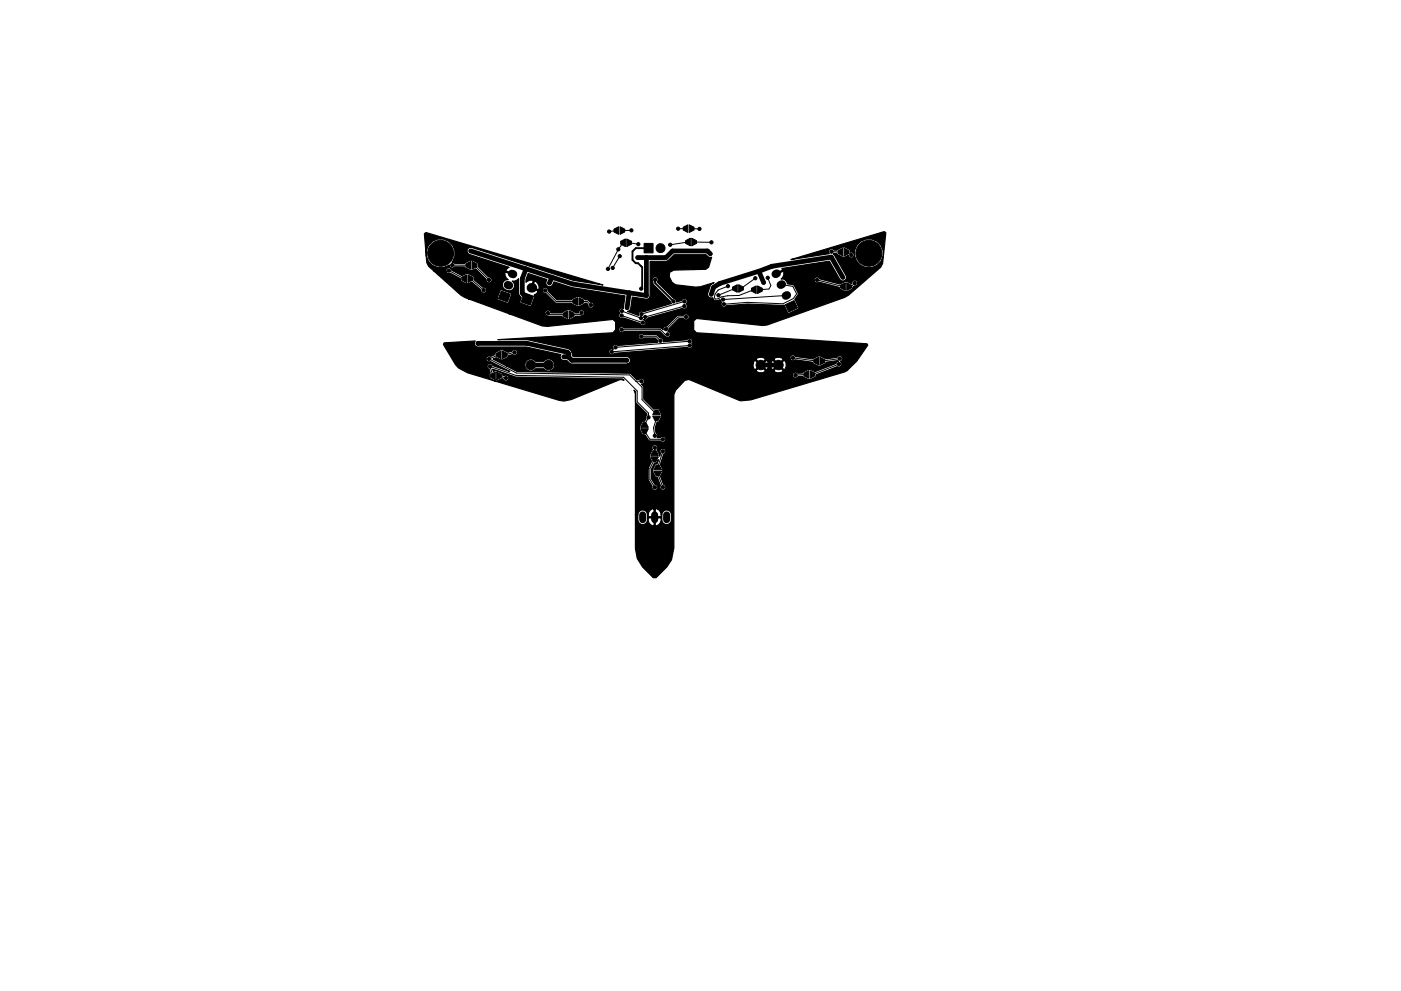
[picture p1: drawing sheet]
<svg xmlns="http://www.w3.org/2000/svg" width="297mm" height="210mm" viewBox="0 0 297 210" stroke-linecap="round" stroke-linejoin="round" font-family="sans-serif">
<g fill="#000" stroke="#000" stroke-width=".21">
<path d="M97.9 58.8l1-.5v1.6l-1-.5zM98.8 56l1-.5v1.6l-1-.5zM99.2 58.3l1 .5v.6l-1 .5zM100.1 55.5l1 .5v.6l-1 .5zM130.2 48.6l1-.5v1.6l-1-.5zM131.5 48.1l1 .5v.6l-1 .5zM131.6 51.2l1-.5v1.6l-1-.5zM132.9 50.7l1 .5v.6l-1 .5zM136.6 51.6h1.9v2h-1.9zM144.8 48.2l1-.5v1.6l-1-.5zM145.4 51.1l1-.5v1.6l-1-.5zM146.1 47.7l1 .5v.6l-1 .5z"/>
<path d="M146.7 50.6l1 .5v.6l-1 .5zM177.7 53.2l1-.5v1.6l-1-.5zM179 52.7l1 .5v.6l-1 .5zM104 79.5l1-.5v1.6l-1-.5zM106.3 61.7l1.9 .7-.6 1.7-1.9-.7zM105.2 75l1-.5v1.6l-1-.5zM105.3 79l1 .5v.6l-1 .5zM106.5 74.5l1 .5v.6l-1 .5zM111.2 62.1l1.9 .7-.7 2-1.9-.7zM119.4 66.5l1-.5v1.6l-1-.5zM120.7 66l1 .5v.6l-1 .5zM121.4 63.7l1-.5v1.6l-1-.5z"/>
<path d="M122.7 63.2l1 .5v.6l-1 .5zM155.3 60.9l1-.5v1.6l-1-.5zM156.6 60.4l1 .5v.6l-1 .5zM159.3 61.2l1-.5v1.6l-1-.5zM160.6 60.7l1 .5v.6l-1 .5zM166.5 64.6l1.9-.8 .7 1.5-1.9 .9zM170.5 79.1l1-.5v1.6l-1-.5zM171.8 78.6l1 .5v.6l-1 .5zM172.5 76.3l1-.5v1.6l-1-.5zM173.8 75.8l1 .5v.6l-1 .5zM178.2 60.5l1-.5v1.6l-1-.5zM179.5 60l1 .5v.6l-1 .5z"/>
<path d="M135.9 91h1.6l-.5 1h-.6zM136.4 89.7h.6l.5 1h-1.6zM138 96.9h1.6l-.5 1h-.6zM138.4 88.3h1.6l-.5 1h-.6zM138.5 95.6h.6l.5 1h-1.6zM138.6 100h1.6l-.5 1h-.6zM138.9 87h.6l.5 1h-1.6zM139.1 98.7h.6l.5 1h-1.6z"/>
<circle cx="93.4" cy="53.7" r="2.75"/>
<circle cx="95.2" cy="57.4" r=".34"/>
<circle cx="95.9" cy="56.2" r=".34"/>
<circle cx="99.8" cy="53.2" r=".34"/>
<circle cx="103.7" cy="59.4" r=".34"/>
<circle cx="104.3" cy="57.7" r=".34"/>
<circle cx="128.9" cy="57" r=".34"/>
<circle cx="129.1" cy="49.1" r=".34"/>
<circle cx="129.9" cy="56.8" r=".34"/>
<circle cx="131.1" cy="52.9" r=".34"/>
<circle cx="131.4" cy="54.3" r=".34"/>
<circle cx="133.9" cy="48.9" r=".34"/>
<circle cx="135.2" cy="54.6" r=".34"/>
<circle cx="135.3" cy="51.8" r=".34"/>
<circle cx="138.9" cy="59.3" r=".34"/>
<circle cx="140" cy="59.3" r=".34"/>
<circle cx="140" cy="52.6" r=".95"/>
<circle cx="141.8" cy="56.4" r=".34"/>
<circle cx="142.1" cy="51.9" r=".34"/>
<circle cx="143.8" cy="48.5" r=".34"/>
<circle cx="144.3" cy="56.3" r=".34"/>
<circle cx="148.3" cy="48.6" r=".34"/>
<circle cx="150.6" cy="53.8" r=".34"/>
<circle cx="150.8" cy="51.4" r=".34"/>
<circle cx="160.1" cy="59" r=".34"/>
<circle cx="161.9" cy="59.9" r=".34"/>
<circle cx="162.8" cy="58.9" r=".34"/>
<circle cx="173.2" cy="59.4" r=".34"/>
<circle cx="176.3" cy="53.4" r=".34"/>
<circle cx="178.7" cy="58.8" r=".34"/>
<circle cx="180.5" cy="54.1" r=".34"/>
<circle cx="184.2" cy="53.7" r="2.75"/>
<circle cx="101.3" cy="72.9" r=".34"/>
<circle cx="102.6" cy="61.6" r=".34"/>
<circle cx="103.7" cy="76.1" r=".34"/>
<circle cx="103.9" cy="77.7" r=".34"/>
<circle cx="108" cy="74" r=".34"/>
<circle cx="109.1" cy="74.7" r=".34"/>
<circle cx="112.5" cy="77.4" r="1"/>
<circle cx="115.1" cy="67.9" r=".34"/>
<circle cx="115.6" cy="61.6" r=".34"/>
<circle cx="116.2" cy="66.4" r=".34"/>
<circle cx="116.3" cy="77.4" r="1"/>
<circle cx="116.5" cy="60" r=".34"/>
<circle cx="117.3" cy="72.5" r=".34"/>
<circle cx="119.5" cy="75.7" r=".34"/>
<circle cx="120.3" cy="74.7" r=".34"/>
<circle cx="120.5" cy="61.9" r=".34"/>
<circle cx="120.5" cy="75.7" r=".34"/>
<circle cx="123.3" cy="66.4" r=".34"/>
<circle cx="125.3" cy="64.8" r=".34"/>
<circle cx="129.7" cy="74.6" r=".34"/>
<circle cx="130.5" cy="73.7" r=".34"/>
<circle cx="131.3" cy="64.6" r=".34"/>
<circle cx="131.8" cy="69.9" r=".34"/>
<circle cx="131.8" cy="66.9" r=".34"/>
<circle cx="131.8" cy="66" r=".34"/>
<circle cx="132.9" cy="76.4" r=".34"/>
<circle cx="132.9" cy="65.3" r=".34"/>
<circle cx="135.9" cy="67.5" r=".34"/>
<circle cx="135.9" cy="61.2" r=".34"/>
<circle cx="135.9" cy="72.2" r=".34"/>
<circle cx="136" cy="71.4" r=".34"/>
<circle cx="136" cy="66.6" r=".34"/>
<circle cx="136.2" cy="78.4" r=".34"/>
<circle cx="136.3" cy="68.4" r=".34"/>
<circle cx="136.8" cy="67.2" r=".34"/>
<circle cx="137.1" cy="62.7" r=".34"/>
<circle cx="139.4" cy="78.4" r=".34"/>
<circle cx="140" cy="72.3" r=".34"/>
<circle cx="141.2" cy="69.8" r=".34"/>
<circle cx="141.5" cy="70.9" r=".34"/>
<circle cx="141.6" cy="66.6" r=".34"/>
<circle cx="142.8" cy="63.9" r=".34"/>
<circle cx="145.1" cy="64.9" r=".34"/>
<circle cx="145.1" cy="63.9" r=".34"/>
<circle cx="145.5" cy="67.2" r=".34"/>
<circle cx="146.2" cy="72.4" r=".34"/>
<circle cx="146.2" cy="73.3" r=".34"/>
<circle cx="150.8" cy="62.4" r=".34"/>
<circle cx="152.3" cy="62.6" r=".34"/>
<circle cx="152.6" cy="60.1" r=".34"/>
<circle cx="153.3" cy="63.5" r=".34"/>
<circle cx="153.5" cy="64.5" r=".34"/>
<circle cx="154.3" cy="60.7" r=".34"/>
<circle cx="158.5" cy="64.9" r=".34"/>
<circle cx="161.3" cy="77.4" r="1"/>
<circle cx="161.8" cy="68.2" r=".34"/>
<circle cx="165" cy="77.4" r="1"/>
<circle cx="165.1" cy="74" r=".34"/>
<circle cx="168.1" cy="75.9" r=".34"/>
<circle cx="168.7" cy="79.6" r=".34"/>
<circle cx="175" cy="61.4" r=".34"/>
<circle cx="177.6" cy="61.6" r=".34"/>
<circle cx="177.9" cy="77.3" r=".34"/>
<circle cx="177.9" cy="74.8" r=".34"/>
<circle cx="178.1" cy="76.1" r=".34"/>
<circle cx="181.2" cy="60.1" r=".34"/>
<circle cx="107.3" cy="80.2" r=".34"/>
<circle cx="136" cy="80.9" r=".34"/>
<circle cx="137.1" cy="84.2" r=".34"/>
<circle cx="137.2" cy="95" r=".34"/>
<circle cx="137.5" cy="88.5" r=".34"/>
<circle cx="138.8" cy="95" r=".34"/>
<circle cx="138.8" cy="92.5" r=".34"/>
<circle cx="139.8" cy="84.2" r=".34"/>
<circle cx="140.5" cy="95.8" r=".34"/>
<circle cx="140.5" cy="93.2" r=".34"/>
<circle cx="161.3" cy="80.4" r=".34"/>
<circle cx="138.8" cy="103.4" r=".34"/>
<circle cx="140.5" cy="103.4" r=".34"/>
</g>
<path d="M108.5 58.1l.3 .1M164.7 58l-.3 .1M107.7 60.5l.2 .1M165.8 60.3l-.3 .1M166.9 62.6l-.3 .2" fill="none" stroke="#000" stroke-width="1.7"/>
<circle cx="112.7" cy="61.1" r="1.02" fill="#000"/>
<path d="M136.3 109.2v1M138.8 109.2v1M141.3 109.2v1" fill="none" stroke="#000" stroke-width="1.5"/>
<g fill="none" stroke="#000" stroke-width="1">
<path d="M99.8 53.2l11.7 3.8M111.5 57l-.8 2.1v3.1l1.1 1.2M117 58.8l-.5 1.2M137.1 54.6v8.1l-15.7-2.5-9.9-3.2M150.6 53.8l-.6-.6h-7.4l-1.4 1.4h-6M160.9 57.5l1 2.4M160.9 57.5l-8.3 2.6-1.3 .8-.5 1.5M163.7 56.5h.1M163.7 56.5l12.6-2 2.4 4.3M163.7 56.5l-2.8 1M101.4 72.8l-.1 .1M101.4 72.8h10.3l8.6 1.9 .2 .3v.7"/>
<path d="M112.5 77.4h3.8M119.5 75.7h1l.7 .7h11.7M133.4 62.1l-.5 3.2M161.3 77.4h3.7"/>
</g>
<g fill="none" stroke="#000" stroke-width=".21">
<path d="M95.2 57.4l3.2 1.7M95.9 56.2l3.4 .1M99.7 59.1l2.9 2.5M100.6 56.3l3.1 3.1M130.7 48.9l-1.6 .2M131.4 54.3l-1.5 2.5M132.1 51.5l-1 1.4-2.2 4.1M133.4 51.5l1.9 .3M133.9 48.9h-1.9M145.3 48.5h-1.5M145.9 51.4l-3.8 .5M146.6 48.5l1.7 .1"/>
<path d="M147.2 51.4h3.6M160.1 59l-3 2.2M162.8 58.9l.6 1.7-.4 .7-1.9 .2M173.2 59.4l5.5 1.4M176.3 53.4l1.9 .1M179.5 53.5l1 .6M104.5 79.8l-.6-2.1 5.5 1.9 22.8 .4 2.9 2.9v2.3l2.4 2.4v.9l-.8 1.7M105.7 75.3l-2 .8 5.8 3 24 .4 2.6 2.6v2.7l2.7 2.7h.4M105.8 79.8l1.5 .4M109.1 74.7l-2.1 .6M115.6 61.6l2.3 2.4h4M116.2 66.4l.3 .4h3.4"/>
<path d="M123.2 64h1.3l.8 .8M123.3 66.4l-.4 .4h-1.7M131.8 66.9l4.5 1.5M131.8 69.9h8.3l1 1h.4M131.8 66l4.1 1.5M136 71.4l3.1-.1 .9 1M145.1 63.9l-9.1 2.7M145.1 64.9l-8.3 2.3M145.5 67.2h-1.7l-2.6 2.6M146.2 72.4l-15.7 1.3M146.2 73.3l-16.5 1.3M154.3 60.7l-2 .8-.7 .9-.2 .7 .3 .4 .6-.1 .6-.4 1.4-.3h2.4l3.1-1.2"/>
<path d="M155.8 61.2l-3.5 1.4M165.7 60.4l2.4 .3 .8 1.6-.7 1-2.2 1.1-7.5-.3-5 .4M166.7 62.7l-13.4 .8M168.1 75.9l4.9 .7M171 79.4l-2.3 .2M177.9 77.3l-5.6 2.1M178.1 76.1l-3.8 .5M181.2 60.1l-.7 .7h-.5M134.8 80.9h1.2M136.7 91.5l1.1 1.7h2.7M138.8 97.4l-1 2v2.3l1 1.7M138.8 95v1.1"/>
<path d="M139.2 88.8l-.7 2 .3 1.7M140.5 95.8l-1.1 3.4M139.4 100.5l1.1 2.9"/>
</g>
<path d="M137.5 52.6h-2.7l-.7 .7v1.8l.7 .7h.5l.9 .9v4.3l-.3 .2M138.9 59.3v.8l3.9 3.8" fill="none" stroke="#000" stroke-width=".4"/>
<path d="M90 49.6l.3-.3 37.5 11.2-6.2-1-21.6-7a.79 .79 0 0 0-.9 .5 .79 .79 0 0 0 .5 1l8.4 2.7-.7 .5v.3l1.6 .6-.2 .2-1.5-.6-.2 .2 .1 .6 .6 .8h-.1a1.17 1.17 0 0 0-1.1 1.2 1.17 1.17 0 0 0 1.1 1.1 1.13 1.13 0 0 0 1.4-.5 1.13 1.13 0 0 0-.4-1.5l.5 .1 .8-.6v3.1l.6 1-.3 1 2.1 .8 .4-.2 .7-1.9-.2-.3 .5-.2 .3-.4v-.3h1a.63 .63 0 0 0 .7 .5l2.1 2.1h3.4l1.2 .7h.5l1.1-.7h.4l.3 .3a.63 .63 0 0 0 .5 .8 .63 .63 0 0 0 .7-.7 .63 .63 0 0 0-.7-.6l-.6-.5h-.6l-1.2-.7h-.5l-1.1 .7h-3.1l-1.9-1.9a.63 .63 0 0 0-.6-.7 .63 .63 0 0 0-.6 .7h-1l-1.5-.6v-.1h.3l1.3 .5a1.14 1.14 0 0 0-.8-1.8l-.5 1.3h-.3l.6-1.4-.2-.2-.7 .1-.7 .4v-.6l.5-1.3 4 1.3a.84 .84 0 0 0 0 1.3 .84 .84 0 0 0 1.2-.3l.3-.5 3.8 1.2 11.2 1.8-.3 2.7-.2-.1a.63 .63 0 0 0-.7 .3 .63 .63 0 0 0 .1 .7 .63 .63 0 0 0-.1 .9 .63 .63 0 0 0 .9 .1l3.5 1.2 .1 .2a.63 .63 0 0 0 1 0 .63 .63 0 0 0-.4-1l.3 .1a.61 .61 0 0 0 .7-.4l7.3-2a.63 .63 0 0 0 .9-.2 .63 .63 0 0 0-.1-.9 .63 .63 0 0 0 0-1 .63 .63 0 0 0-1 .4l-1.1 .3a.62 .62 0 0 0-.5-.8l-3.5-3.6a.63 .63 0 0 0-.1-.8 .63 .63 0 0 0-.8 0 .63 .63 0 0 0-.1 .8l.2 .7 3.6 3.6 .2 .4-6 1.8a.62 .62 0 0 0-.8 0 .62 .62 0 0 0-.1 .8l-2.4-.9 .3-.2 .3-.5 .4-2.4 2.9 .5a.79 .79 0 0 0 .8-.8v-7.3h3.7l1.4-1.4h6.8a1.02 1.02 0 0 0 1.2 .6l-.7 2.1-.5 .4-6.8 .2-.9 .5-.1 1a2.26 2.26 0 0 0 1.4 1.6l4.2 .5 1-.1 2.9-.8-.7 .5-.7 2a.86 .86 0 0 0 1.1 .7l.5 .6h.7l.4-.2 .1 .3 .2 .2a.63 .63 0 0 0 .1 1 .63 .63 0 0 0 .9-.2l4.5-.4 7.7 .2 .8 1.6 .4 .2 2-1.1-.9-1.9 .8-1.2-1-1.8-1.4-.3-.3-.7h6l.1 .2a.62 .62 0 0 0 1 .2l4.2 1.1 .2 .4 1.1 .5h.5l1-.5 .4-.7a.64 .64 0 0 0 .7-.7 .64 .64 0 0 0-.7-.6 .64 .64 0 0 0-.5 .8l-.9-.5h-.5l-1.1 .6-4.3-1.1a.63 .63 0 0 0-.7-.4 .63 .63 0 0 0-.5 .7h-6l-.4-.3h-.6l.6-.9v-.6l-.2-.1-1.5 .7-.1-.3 1.5-.7-.1-.3 10-1.6 2.2 3.8a.79 .79 0 0 0 1.1 .3 .79 .79 0 0 0 .3-1l-2.7-4.6 .7-.1 .2 .2 1.1 .6 1.2-.4a.7 .7 0 0 0 .6 .5 .7 .7 0 0 0 .7-.4 3.1 3.1 0 0 0 4.7 2 3.1 3.1 0 0 0 0-5.1 3.1 3.1 0 0 0-4.7 1.9v1.2l-.1-.3a.62 .62 0 0 0-.8-.5l-.1-.5-1.2-.6h-.4l-1.1 .7h-.7a.63 .63 0 0 0-.9-.2 .63 .63 0 0 0-.1 .9l-8.1 1.3 19.8-6 .3 .3-.7 6.4-.4 .9-6.8 5.9-.8 .5-16.5 5.9-.9 .1-14-1.5-.6 .5v1.9l.6 .6 36.1 2.3 .2 .3-2.3 3.4-2.1 2.1-.6 .2-19.8 5.9-2.4 .2-10.7-4.5-.9 .2-2 2.1-.3 .9v32.5l-.5 2.6-1 1.5-2.3 2.3h-.6l-2.2-2.3-1.2-1.8-.4-2.1v-7.2h.5l.1 1.5a1.07 1.07 0 0 0 1.4 .5 1.07 1.07 0 0 0 .6-1.3h.1v.5a1.37 1.37 0 0 0 1.1 1.2l.2-.1v-1.6h.2v1.6l.3 .1a1.47 1.47 0 0 0 1-1.7h-2.9v-.8h.1v.5h1.3v-1.6h.2v1.6h1.3v-.4h.1v1.1a1.03 1.03 0 0 0 1 1 1.03 1.03 0 0 0 1.1-1l-.1-1.5a1.03 1.03 0 0 0-1.2-.6 1.03 1.03 0 0 0-.8 1l-.1-.1a1.05 1.05 0 0 0-1.5-1.1l-.2-.1-.6 .3-.3 .4-.2 .5h-.1a1.02 1.02 0 0 0-1.1-.9 1.02 1.02 0 0 0-1 1h-.5v-9.8h2.7v2.4l.8 1.5a.63 .63 0 0 0 .5 .7 .63 .63 0 0 0 .8-.5 .63 .63 0 0 0-.6-.7l-.8-1.2v-2.1l.7-1.3 .5-.1 .3-.6-.3 .9-.4 .1-.5 1v.5l.5 1.2 .5 .1 .6 1.7a.63 .63 0 0 0 .2 .9 .63 .63 0 0 0 .9-.3 .63 .63 0 0 0-.4-.8l-.7-1.8 .5-.9v-.5l-.5-1 .7-2.2a.63 .63 0 0 0 .4-.9 .63 .63 0 0 0-.9-.3 .63 .63 0 0 0-.2 .9l-.2 .7v-.3l-.5-1.1a.63 .63 0 0 0 0-.9 .63 .63 0 0 0-.9 0 .63 .63 0 0 0-.1 .9l-.6 1.2v.4l.5 .9-.8 1.5h-2.7v-15.9l-.3-.7 .3 .3 .1 2.3 2.3 2.4-.2 .6v.4l-.2 .6h-.5l-.6 1.3v.4l.5 1 .6 .1 .9 1.3 2.4 .1a.63 .63 0 0 0 1 .1 .63 .63 0 0 0 0-1 .63 .63 0 0 0-1 .2l-.6-.1a.62 .62 0 0 0-.3-.9l-.2-1.1 .4-1.2 .4-.1 .5-1.1v-.5l-.5-1.1-.8-.1-.2 .1-2.2-2.1v-2.6l-.5-.6a.63 .63 0 0 0 .6-.9 .63 .63 0 0 0-1.1-.1h-.5l-1.5-1.3-23.9-.4-2.1-1.1h3.8l.2 .5a1.29 1.29 0 0 0 2.1 0h1.7l.7 .5 .9-.1h43.4a1.17 1.17 0 0 0 2 0h1.8l.1 .3a1.26 1.26 0 0 0 1.8-.3l-1-1-.9 1h-1.8l-1-1-1 1h-43.4a1.29 1.29 0 0 0 .4-2 1.29 1.29 0 0 0-2 .1h-1.7l-.3-.3a1.3 1.3 0 0 0-1.5 0 1.3 1.3 0 0 0-.5 1.3h-3.8l-3-1.5 .7-.3 .9 .4 .5 .1 1.1-.6 .1-.4 .9-.2a.63 .63 0 0 0 .9-.1 .63 .63 0 0 0-.2-.9 .63 .63 0 0 0-.9 .3l-.8 .2-1-.5h-.5l-1.2 .6v.4l-1 .4-.2-.1a.63 .63 0 0 0-.7 .7 .63 .63 0 0 0 .9 .5l4.1 2.1-3.6-1.2a.63 .63 0 0 0-1-.3 .63 .63 0 0 0 .2 1l.3 .9-.3 .3v.6l.2 .2 1.1 .5h.4l1-.5 .3 .1a.63 .63 0 0 0 .8 .4 .63 .63 0 0 0 .3-.9 .63 .63 0 0 0-.9-.2l-.3-.1-.2-.4-1-.5-.8 .1-.2-.5 5 1.7 22.7 .4 .2 .3-.8-.2-10.4 4.3-1.5 .3-1-.1-19.4-5.9-2-1-.6-.7-2.6-4.3 .2-.4 6.6-.4a.78 .78 0 0 0-.2 .9 .78 .78 0 0 0 .8 .4h10.2l7.3 1.6a.77 .77 0 0 0-.1 .9 .77 .77 0 0 0 .7 .4h.7l.5 .5 .5 .2h38.5v.6l.2 .5 .2 .1 1-1h.4l1 1 .2-.1 .2-.6v-.5h.5l.2 1.1 .3 .1 1-1h.3l1 1 .3-.1a1.26 1.26 0 0 0-.3-1.8l-1 .9h-.3l-1-.9-.3 .1-.2 .6h-.5l-.2-.6-.2-.1-1 .9h-.4l-1-.9-.2 .1-.2 .6h-26.5a.75 .75 0 0 0 .5-.9h26.6l1 1 1-1h1.8l.9 1 1-1-.1-.3h1.6a.62 .62 0 0 0 .4 .5 .62 .62 0 0 0 .7-.2l3.7 .6 .1 .3 1.1 .5h.5l1-.5 .1-.3 2.5-.4 .2 .1-.5 .5-4.5 1.8-.9-.5h-.5l-1.1 .5-.1 .2-1.1 .1-.1-.1a.63 .63 0 0 0-.9 .1 .63 .63 0 0 0 .2 .9 .63 .63 0 0 0 .9-.2 2.72 2.72 0 0 1 2.2 .6h.5l1-.5 .1-.5 4.5-1.7a.63 .63 0 0 0 .9-.2 .63 .63 0 0 0-.2-.9 .63 .63 0 0 0 .4-1 .63 .63 0 0 0-1.1 .1l-2.4 .3-1.1-.6h-.5l-1.2 .6-3.6-.5a.63 .63 0 0 0-.8-.3 .63 .63 0 0 0-.4 .7h-1.6a1.26 1.26 0 0 0-1.8 .3h-1.8l-.1-.3a1.26 1.26 0 0 0-1.9 .3h-26.6l-.2-.4-.6-.2h-11.3l-.3-.3v-.6h7.8a.63 .63 0 0 0 .5 .5 .63 .63 0 0 0 .6-.3l15.6-1.3 .1 .1a.69 .69 0 0 0 .9-.2 .69 .69 0 0 0-.1-.8 .63 .63 0 0 0-.2-.9 .63 .63 0 0 0-.8 .2l-5.1 .3a.63 .63 0 0 0-.7-.7l-.7-.7h-2.7a.63 .63 0 0 0-1-.1 .63 .63 0 0 0 .1 1 .63 .63 0 0 0 .9-.2h2.4l.5 .5 .1 .4-8.5 .7-.1-.1a.63 .63 0 0 0-.9 .1 .63 .63 0 0 0 0 .8 .63 .63 0 0 0-.7 0 .63 .63 0 0 0-.2 .7h-7.8l-.4-.6-.4-.2-8.6-1.9h-6.3l24.3-1.5 .6-.5h.7l.1 .2a.63 .63 0 0 0 1 0h7.6l.9 .9a.82 .82 0 0 0 1.4-.1 .62 .62 0 0 0-.6-.8l.2-.6 2.1-2.1h1.1l.1 .2a.63 .63 0 0 0 .9-.2 .63 .63 0 0 0-.1-.9 .63 .63 0 0 0-.9 .2h-1.3l-2.4 2.3a.63 .63 0 0 0-.7 .8l-.5-.4h-7.8a.63 .63 0 0 0-.7-.2 .63 .63 0 0 0-.4 .7h-.7v-1.8l-.6-.5-13.8 1.4h-1.1l-7.2-2.7h7.7l.3 .4 .7 .2h2.6l1.3 .7h.4l1.2-.7h.9a.88 .88 0 0 0 .9-1.1 .63 .63 0 0 0-.7-.2 .63 .63 0 0 0-.4 .6h-.7l-1.3-.7h-.4l-1.2 .7h-2.3a.63 .63 0 0 0-.7-.6 .63 .63 0 0 0-.6 .7h-7.7l-8.6-3.1h6.2l.2 .2 2.1 .7 .7-2-2-.8-.4 .1-.6 1.8h-6.2l-.7-.3-.8-.5-5.7-5.1h2.5a.62 .62 0 0 0 1 .5l2.1 1.1 .1 .5 1.1 .6h.5l.7-.4 1.9 1.7a.63 .63 0 0 0 .7 .7 .63 .63 0 0 0 .6-.7 .63 .63 0 0 0-.8-.5l-1.9-1.7v-.6l-.2-.1-1.1-.6-.4 .1-.8 .4-2.2-1.2a.63 .63 0 0 0-.7-.5 .63 .63 0 0 0-.6 .7h-2.5l-1.1-1-.4-.8-.1-1.4a3.1 3.1 0 0 0 4.9 1.9 .62 .62 0 0 0 .4 .6 .62 .62 0 0 0 .7-.2h2.1l1.3 .8 1-.4 2.3 2.3v.2a.63 .63 0 0 0 .7 .5 .63 .63 0 0 0 .5-.7 .63 .63 0 0 0-.7-.5l-2.2-2.2-.1-.8-1.1-.6h-.5l-1.2 .7h-2.1l-.6-.3 .2-.1a3.1 3.1 0 0 0-2-4.8 3.1 3.1 0 0 0-3.6 3.6z" fill="#000" stroke="#000" stroke-width=".25"/>
</svg>
